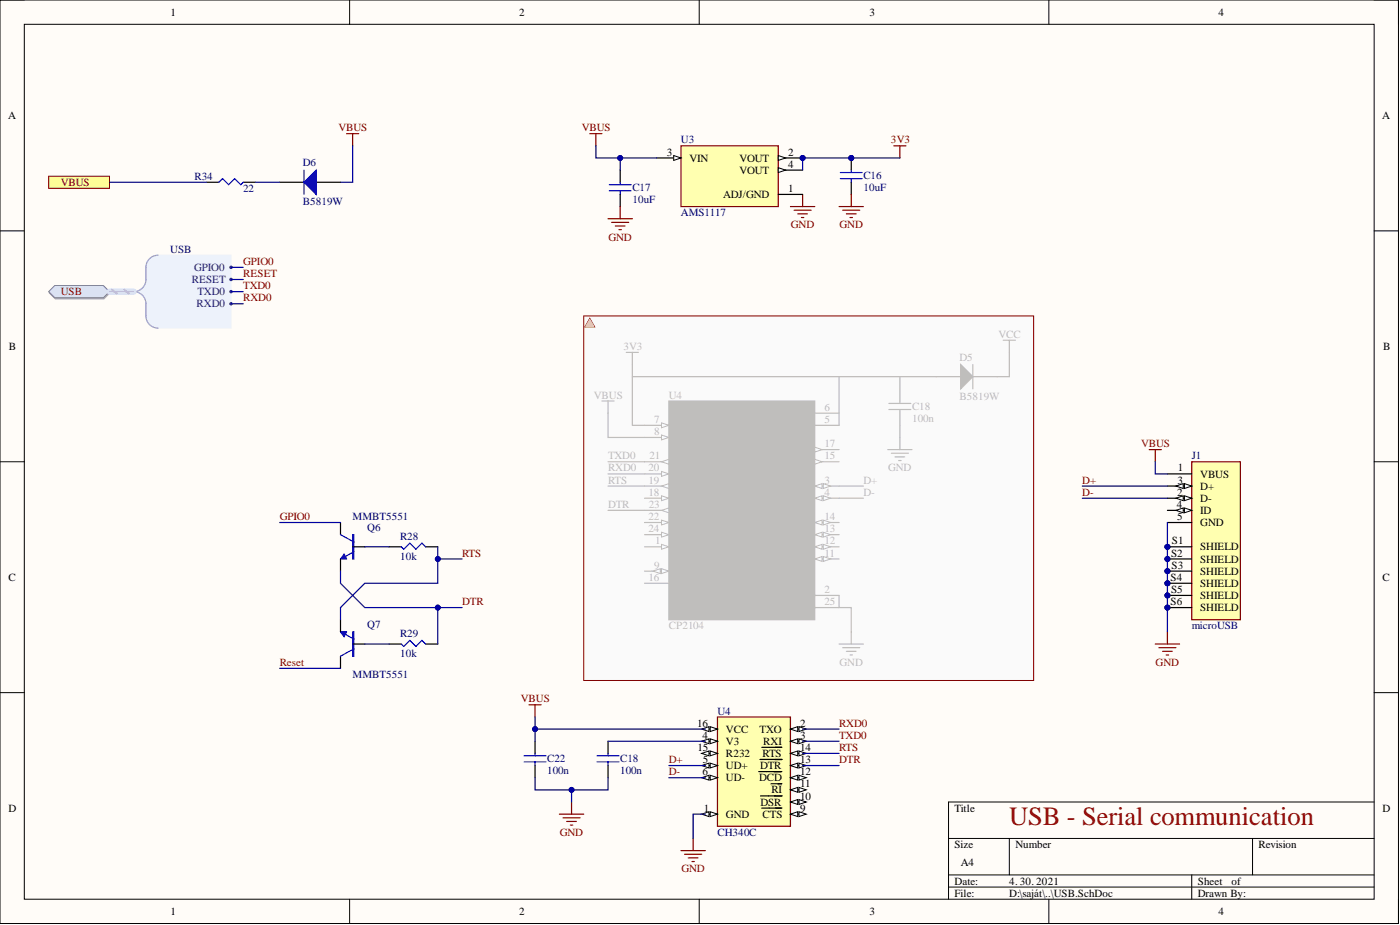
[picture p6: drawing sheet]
<svg xmlns="http://www.w3.org/2000/svg" width="292mm" height="193mm" viewBox="0 0 292 193" stroke-linecap="round" stroke-linejoin="round" font-family="sans-serif">
<defs><g id="words">
<text font-size="5.5" fill="#980000" x="210.6" y="172.2">USB - Serial communication</text>
<g font-size="2.3">
<text x="35.6" y="3.3">1</text>
<text x="108.3" y="3.3">2</text>
<text x="181.4" y="3.3">3</text>
<text x="254.2" y="3.3">4</text>
<text x="1.7" y="24.8">A</text>
<text x="288.4" y="24.8">A</text>
<text x="139.1" y="32.4">3</text>
<text x="143.9" y="33.7">VIN</text>
<text x="154.3" y="33.7">VOUT</text>
<text x="164.4" y="32.4">2</text>
<text x="164.4" y="35">4</text>
<text x="150.9" y="41.3">ADJ/GND</text>
<text x="154.3" y="36.3">VOUT</text>
<text x="164.4" y="40.1">1</text>
<text x="1.9" y="73">B</text>
<text x="288.6" y="73">B</text>
<text x="245.7" y="100.9">3</text>
<text x="245.8" y="98.4">1</text>
<text x="250.4" y="99.6">VBUS</text>
<text x="245.5" y="106">4</text>
<text x="245.6" y="103.4">2</text>
<text x="250.4" y="104.7">D-</text>
<text x="250.4" y="102.2">D+</text>
<text x="250.4" y="107.2">ID</text>
<text x="244.5" y="113.6">S1</text>
<text x="245.6" y="108.5">5</text>
<text x="250.4" y="109.8">GND</text>
<text x="244.3" y="116.1">S2</text>
<text x="244.4" y="118.6">S3</text>
<text x="250.4" y="114.8">SHIELD</text>
<text x="250.4" y="117.4">SHIELD</text>
<text x="250.4" y="119.9">SHIELD</text>
<text x="1.8" y="121.2">C</text>
<text x="244.3" y="121.2">S4</text>
<text x="244.3" y="123.7">S5</text>
<text x="250.4" y="122.4">SHIELD</text>
<text x="250.4" y="125">SHIELD</text>
<text x="288.5" y="121.2">C</text>
<text x="244.3" y="126.2">S6</text>
<text x="250.4" y="127.5">SHIELD</text>
<text x="145.5" y="151.6">16</text>
<text x="146.6" y="154.1">4</text>
<text x="151.5" y="152.9">VCC</text>
<text x="151.5" y="155.4">V3</text>
<text x="158.5" y="152.9">TXO</text>
<text x="159.3" y="155.4">RXI</text>
<text x="166.9" y="151.6">2</text>
<text x="166.9" y="154.1">3</text>
<text x="145.6" y="156.7">15</text>
<text x="146.6" y="161.7">6</text>
<text x="146.7" y="159.2">5</text>
<text x="151.5" y="157.9">R232</text>
<text x="151.5" y="160.5">UD+</text>
<text x="158.6" y="160.5">DTR</text>
<text x="159.1" y="157.9">RTS</text>
<text x="166.9" y="156.7">14</text>
<text x="166.9" y="159.2">13</text>
<text x="166.9" y="161.7">12</text>
<text x="151.5" y="163">UD-</text>
<text x="158.4" y="163">DCD</text>
<text x="160.9" y="165.5">RI</text>
<text x="166.9" y="164.3">11</text>
<text x="166.9" y="166.8">10</text>
<text x="1.8" y="169.3">D</text>
<text x="146.8" y="169.3">1</text>
<text x="151.5" y="170.6">GND</text>
<text x="158.7" y="168.1">DSR</text>
<text x="159.1" y="170.6">CTS</text>
<text x="166.9" y="169.3">9</text>
<text x="199.2" y="169.3">Title</text>
<text x="288.5" y="169.3">D</text>
<text x="199.2" y="176.9">Size</text>
<text x="211.9" y="176.9">Number</text>
<text x="262.6" y="176.9">Revision</text>
<text x="199.2" y="184.5">Date:</text>
<text x="200.4" y="180.7">A4</text>
<text x="210.6" y="184.5">4. 30. 2021</text>
<text x="249.9" y="184.5">Sheet</text>
<text x="256.9" y="184.5">of</text>
<text x="35.6" y="190.9">1</text>
<text x="108.3" y="190.9">2</text>
<text x="181.4" y="190.9">3</text>
<text x="199.2" y="187.1">File:</text>
<text x="210.6" y="187.1">D:\saját\..\USB.SchDoc</text>
<text x="249.9" y="187.1">Drawn By:</text>
<text x="254.2" y="190.9">4</text>
</g>
<g font-size="2.3" fill="#800000">
<text x="70.6" y="27.4">VBUS</text>
<text x="121.4" y="27.4">VBUS</text>
<text x="185.9" y="29.9">3V3</text>
<text x="12.7" y="38.8">VBUS</text>
<text x="165" y="47.7">GND</text>
<text x="175.2" y="47.7">GND</text>
<text x="126.9" y="50.2">GND</text>
<text x="50.7" y="55.3">GPIO0</text>
<text x="50.7" y="57.8">RESET</text>
<text x="12.7" y="61.6">USB</text>
<text x="50.7" y="60.3">TXD0</text>
<text x="50.7" y="62.9">RXD0</text>
<text x="238.1" y="93.3">VBUS</text>
<text x="225.8" y="100.9">D+</text>
<text x="225.8" y="103.4">D-</text>
<text x="58.4" y="108.5">GPIO0</text>
<text x="96.4" y="116.1">RTS</text>
<text x="96.4" y="126.2">DTR</text>
<text x="58.4" y="138.9">Reset</text>
<text x="241.1" y="138.9">GND</text>
<text x="108.7" y="146.5">VBUS</text>
<text x="175.1" y="151.6">RXD0</text>
<text x="175.1" y="154.1">TXD0</text>
<text x="139.5" y="159.2">D+</text>
<text x="139.5" y="161.7">D-</text>
<text x="175.1" y="156.7">RTS</text>
<text x="175.1" y="159.2">DTR</text>
<text x="116.8" y="174.4">GND</text>
<text x="142.2" y="182">GND</text>
</g>
<g font-size="2.3" fill="#000080">
<text x="142.1" y="29.9">U3</text>
<text x="63.2" y="34.7">D6</text>
<text x="40.6" y="37.5">R34</text>
<text x="50.7" y="40.1">22</text>
<text x="131.9" y="39.8">C17</text>
<text x="180.1" y="37.3">C16</text>
<text x="180.1" y="39.8">10uF</text>
<text x="63.2" y="42.8">B5819W</text>
<text x="131.9" y="42.3">10uF</text>
<text x="142.1" y="45.1">AMS1117</text>
<text x="35.5" y="52.7">USB</text>
<text x="248.6" y="95.8">J1</text>
<text x="73.6" y="108.5">MMBT5551</text>
<text x="76.6" y="110.8">Q6</text>
<text x="83.5" y="112.6">R28</text>
<text x="83.5" y="116.9">10k</text>
<text x="76.6" y="131.1">Q7</text>
<text x="248.6" y="131.3">microUSB</text>
<text x="83.5" y="132.8">R29</text>
<text x="83.5" y="137.1">10k</text>
<text x="73.6" y="141.5">MMBT5551</text>
<text x="149.7" y="149.1">U4</text>
<text x="114.2" y="158.9">C22</text>
<text x="114.2" y="161.5">100n</text>
<text x="129.4" y="158.9">C18</text>
<text x="129.4" y="161.5">100n</text>
<text x="149.7" y="174.4">CH340C</text>
</g>
<g font-size="2.3" fill="#003a70">
<text x="40" y="59.1">RESET</text>
<text x="40.5" y="56.5">GPIO0</text>
<text x="41" y="64.1">RXD0</text>
<text x="41.2" y="61.6">TXD0</text>
</g>
<g font-size="2.3" fill="#bfbebc">
<text x="208.3" y="70.5">VCC</text>
<text x="130.1" y="73">3V3</text>
<text x="200.2" y="75.3">D5</text>
<text x="123.9" y="83.1">VBUS</text>
<text x="139.5" y="83.1">U4</text>
<text x="200.2" y="83.4">B5819W</text>
<text x="136.5" y="88.2">7</text>
<text x="172" y="85.7">6</text>
<text x="172" y="88.2">5</text>
<text x="190.3" y="85.4">C18</text>
<text x="190.3" y="88">100n</text>
<text x="126.9" y="95.8">TXD0</text>
<text x="135.5" y="95.8">21</text>
<text x="136.5" y="90.8">8</text>
<text x="172" y="93.3">17</text>
<text x="172" y="95.8">15</text>
<text x="126.9" y="98.4">RXD0</text>
<text x="126.9" y="100.9">RTS</text>
<text x="135.3" y="98.4">20</text>
<text x="135.3" y="100.9">19</text>
<text x="172" y="100.9">3</text>
<text x="180.1" y="100.9">D+</text>
<text x="185.3" y="98.4">GND</text>
<text x="126.9" y="106">DTR</text>
<text x="135.3" y="103.4">18</text>
<text x="135.4" y="106">23</text>
<text x="172" y="103.4">4</text>
<text x="180.1" y="103.4">D-</text>
<text x="135.3" y="108.5">22</text>
<text x="135.3" y="111">24</text>
<text x="136.7" y="113.6">1</text>
<text x="172" y="108.5">14</text>
<text x="172" y="111">13</text>
<text x="172" y="113.6">12</text>
<text x="136.5" y="118.6">9</text>
<text x="172" y="116.1">11</text>
<text x="135.3" y="121.2">16</text>
<text x="172" y="123.7">2</text>
<text x="139.5" y="131.3">CP2104</text>
<text x="172" y="126.2">25</text>
<text x="175.2" y="138.9">GND</text>
</g>
</g></defs>
<path d="M0 0h291.8v192.7h-291.8z" fill-rule="evenodd" fill="#fffcf8"/>
<path d="M0 0h291.8v192.7h-291.8z" fill="none" stroke="#000" stroke-width=".21"/>
<path d="M5.1 5.1h281.6v182.5h-281.6z" fill-rule="evenodd" fill="#fffcf8"/>
<g fill="none" stroke="#000" stroke-width=".21">
<path d="M0 0h5.1M5.1 5.1h281.6v182.5h-281.6zM72.9 0v5.1M145.9 0v5.1M218.8 0v5.1M286.7 0h5.1v5.1M0 48.2h5.1M286.7 48.2h5.1M0 96.3h5.1M286.7 96.3h5.1M0 144.5h5.1M286.7 144.5h5.1"/>
<path d="M197.9 174.9h88.8M210.6 174.9v7.6M261.3 174.9v7.6M286.7 167.3h-88.8v20.3M72.9 187.6v5.1M145.9 187.6v5.1M197.9 182.5h88.8M197.9 185.1h88.8M218.8 187.6v5.1M248.6 182.5v5.1M291.8 187.6v5.1"/>
</g>
<path d="M121.8 65.9h93.9v76.1h-93.9z" fill-rule="evenodd" fill="#fafafa"/>
<path d="M185.2 93.8h5.1M185.5 85.4h4.5M185.5 84.2h4.5M186 94.6h3.5M186.7 95.3h2.1M187.5 96.1h.5M187.8 81.1v3.1M187.8 85.4v3.3M187.8 91.3v2.5" fill="none" stroke="#bfbebc" stroke-width=".25"/>
<path d="M129.4 35.5v2.5M129.4 40.6v2.5M71 109v2.5M71 116.6v2.5M73.6 114.1h2.5M81.2 114.1h2.5M88.8 114.1h2.5M71 129.3v2.5M71 136.9v2.5M73.6 134.4h2.5M81.2 134.4h2.5M88.8 134.4h2.5" fill="none" stroke="#000" stroke-width=".25"/>
<g fill="none" stroke="#00f" stroke-width=".25">
<path d="M127.1 39.8h4.6M127.1 38.5h4.6M129.4 38v.5M129.4 39.8v.8M71 111.5l2.8 1.6M71.8 115.6l.5 1h-1.3zM71.8 116.1l-.1 .3h.4l-.3-.5-.5 .6h.8M73.6 111.5h.2v5.1h-.2zM73.7 111.5v5.1M73.8 115.1l-1.7 1M83.7 114.1l.5 .5 1.3-1.3 1.3 1.3 1.2-1.3 .8 .8M71 131.8h1.3l-.5 1z"/>
<path d="M72.1 131.9h-.8l.5 .7 .3-.5h-.4l.1 .2M72.1 132.3l1.7 1M73.6 131.8h.2v5.1h-.2zM73.7 131.8v5.1M73.8 135.4l-2.8 1.5M83.7 134.4l.5 .5 1.3-1.3 1.3 1.3 1.2-1.3 .8 .8"/>
</g>
<circle cx="177.6" cy="33" r=".51" fill="#000080"/>
<circle cx="177.6" cy="33" r=".51" fill="none" stroke="#000080" stroke-width=".21"/>
<path d="M175.3 37.3h4.6M175.3 36h4.6M177.6 35.5v.5M177.6 37.3v.7" fill="none" stroke="#00f" stroke-width=".25"/>
<path d="M177.6 33v2.5" fill="none" stroke="#000" stroke-width=".25"/>
<circle cx="177.6" cy="33" r=".51" fill="#000080"/>
<circle cx="177.6" cy="33" r=".51" fill="none" stroke="#000080" stroke-width=".21"/>
<path d="M177.6 38v2.6" fill="none" stroke="#000" stroke-width=".25"/>
<g fill="none" stroke="#800000" stroke-width=".25">
<path d="M123.1 27.9h2.5M124.3 27.9v2.5M186.5 30.4h2.5M187.8 30.4v2.6M126.9 45.6h5M127.6 46.4h3.6M128.4 47.2h2M129.1 47.9h.6M129.4 43.1v2.5M164.9 43.1h5.1M165.7 43.9h3.5M166.4 44.6h2.1"/>
<path d="M167.2 45.4h.5M167.5 40.6v2.5M175.1 43.1h5M175.8 43.9h3.6M176.6 44.6h2M177.4 45.4h.5M177.6 40.6v2.5"/>
</g>
<path d="M125.6 83.7h2.5M126.9 83.7v2.5" fill="none" stroke="#bfbebc" stroke-width=".25"/>
<path d="M30.8 54.5l.9-.9 1.3-.4h15.2v15.2h-15.2l-1.3-.3-.9-.9-.4-1.3v-3.2l-.6-1-1.3-.9 1.3-.8 .6-1.1v-3.1z" fill-rule="evenodd" fill="#edf2fb"/>
<path d="M30.8 54.5l.9-.9 1.3-.4h15.2v15.2h-15.2l-1.3-.3-.9-.9-.4-1.3v-3.2l-.6-1-1.3-.9 1.3-.8 .6-1.1v-3.1z" fill="none" stroke="#edf2fb" stroke-width=".21"/>
<path d="M33 53.2a2.54 2.54 0 0 0-2.6 2.6v2.5a2.53 2.53 0 0 1-2.5 2.5 2.53 2.53 0 0 1 2.5 2.6v2.5a2.53 2.53 0 0 0 2.6 2.5" fill="none" stroke="#8f9ec9" stroke-width=".25"/>
<circle cx="48.2" cy="55.8" r=".25" fill="#003a70"/>
<circle cx="48.2" cy="55.8" r=".25" fill="none" stroke="#003a70" stroke-width=".21"/>
<circle cx="48.2" cy="58.3" r=".25" fill="#003a70"/>
<circle cx="48.2" cy="58.3" r=".25" fill="none" stroke="#003a70" stroke-width=".21"/>
<circle cx="48.2" cy="60.8" r=".25" fill="#003a70"/>
<circle cx="48.2" cy="60.8" r=".25" fill="none" stroke="#003a70" stroke-width=".21"/>
<circle cx="48.2" cy="63.4" r=".25" fill="#003a70"/>
<circle cx="48.2" cy="63.4" r=".25" fill="none" stroke="#003a70" stroke-width=".21"/>
<path d="M10.3 61.1l1.2-1.3h10.2l1.3 1.3-1.3 1.3h-10.2z" fill-rule="evenodd" fill="#bac0ca"/>
<path d="M10.3 61.1l1.2-1.3h10.2l1.3 1.3-1.3 1.3h-10.2z" fill="none" stroke="#a6acb6" stroke-width=".21"/>
<path d="M10.1 60.8l1.3-1.2h10.2l1.2 1.2-1.2 1.3h-10.2z" fill-rule="evenodd" fill="#d5e4ff"/>
<path d="M10.1 60.8l1.3-1.2h10.2l1.2 1.2-1.2 1.3h-10.2z" fill="none" stroke="#71809b" stroke-width=".21"/>
<path d="M175.1 134.4h5M175.8 135.1h3.6M176.6 135.9h2M177.4 136.6h.5M177.6 131.8v2.6" fill="none" stroke="#bfbebc" stroke-width=".25"/>
<circle cx="243.6" cy="114.1" r=".51" fill="#000080"/>
<circle cx="243.6" cy="114.1" r=".51" fill="none" stroke="#000080" stroke-width=".21"/>
<circle cx="243.6" cy="116.6" r=".51" fill="#000080"/>
<circle cx="243.6" cy="116.6" r=".51" fill="none" stroke="#000080" stroke-width=".21"/>
<circle cx="243.6" cy="119.1" r=".51" fill="#000080"/>
<circle cx="243.6" cy="119.1" r=".51" fill="none" stroke="#000080" stroke-width=".21"/>
<circle cx="243.6" cy="121.7" r=".51" fill="#000080"/>
<circle cx="243.6" cy="121.7" r=".51" fill="none" stroke="#000080" stroke-width=".21"/>
<circle cx="243.6" cy="124.2" r=".51" fill="#000080"/>
<circle cx="243.6" cy="124.2" r=".51" fill="none" stroke="#000080" stroke-width=".21"/>
<circle cx="243.6" cy="126.8" r=".51" fill="#000080"/>
<circle cx="243.6" cy="126.8" r=".51" fill="none" stroke="#000080" stroke-width=".21"/>
<path d="M248.6 96.3h10.2v33h-10.2z" fill-rule="evenodd" fill="#ffffb0"/>
<path d="M248.6 96.3h10.2v33h-10.2z" fill="none" stroke="#800000" stroke-width=".25"/>
<path d="M243.6 98.9h5M243.6 103.9h5" fill="none" stroke="#000" stroke-width=".25"/>
<path d="M247.1 103.4l1.5 .5-1.5 .5z" fill="#f8fcff"/>
<path d="M247.1 103.4l1.5 .5-1.5 .5z" fill="none" stroke="#000" stroke-width=".21"/>
<path d="M245.3 103.9l1.6-.5v1z" fill="#f8fcff"/>
<path d="M245.3 103.9l1.6-.5v1z" fill="none" stroke="#000" stroke-width=".21"/>
<path d="M243.6 101.4h5" fill="none" stroke="#000" stroke-width=".25"/>
<path d="M247.1 100.9l1.5 .5-1.5 .5z" fill="#f8fcff"/>
<path d="M247.1 100.9l1.5 .5-1.5 .5z" fill="none" stroke="#000" stroke-width=".21"/>
<path d="M245.3 101.4l1.6-.5v1z" fill="#f8fcff"/>
<path d="M245.3 101.4l1.6-.5v1z" fill="none" stroke="#000" stroke-width=".21"/>
<path d="M243.6 106.5h5" fill="none" stroke="#000" stroke-width=".25"/>
<path d="M247.1 106l1.5 .5-1.5 .5z" fill="#f8fcff"/>
<path d="M247.1 106l1.5 .5-1.5 .5z" fill="none" stroke="#000" stroke-width=".21"/>
<path d="M245.3 106.5l1.6-.5v1z" fill="#f8fcff"/>
<path d="M245.3 106.5l1.6-.5v1z" fill="none" stroke="#000" stroke-width=".21"/>
<path d="M243.6 109h5M243.6 114.1h5" fill="none" stroke="#000" stroke-width=".25"/>
<circle cx="243.6" cy="114.1" r=".51" fill="#000080"/>
<circle cx="243.6" cy="114.1" r=".51" fill="none" stroke="#000080" stroke-width=".21"/>
<path d="M243.6 116.6h5" fill="none" stroke="#000" stroke-width=".25"/>
<circle cx="243.6" cy="116.6" r=".51" fill="#000080"/>
<circle cx="243.6" cy="116.6" r=".51" fill="none" stroke="#000080" stroke-width=".21"/>
<path d="M243.6 119.1h5" fill="none" stroke="#000" stroke-width=".25"/>
<circle cx="243.6" cy="119.1" r=".51" fill="#000080"/>
<circle cx="243.6" cy="119.1" r=".51" fill="none" stroke="#000080" stroke-width=".21"/>
<path d="M243.6 121.7h5" fill="none" stroke="#000" stroke-width=".25"/>
<circle cx="243.6" cy="121.7" r=".51" fill="#000080"/>
<circle cx="243.6" cy="121.7" r=".51" fill="none" stroke="#000080" stroke-width=".21"/>
<path d="M243.6 124.2h5" fill="none" stroke="#000" stroke-width=".25"/>
<circle cx="243.6" cy="124.2" r=".51" fill="#000080"/>
<circle cx="243.6" cy="124.2" r=".51" fill="none" stroke="#000080" stroke-width=".21"/>
<path d="M243.6 126.8h5" fill="none" stroke="#000" stroke-width=".25"/>
<circle cx="243.6" cy="126.8" r=".51" fill="#000080"/>
<circle cx="243.6" cy="126.8" r=".51" fill="none" stroke="#000080" stroke-width=".21"/>
<path d="M239.8 93.8h2.5M241 93.8v2.5M241 134.4h5.1M241.8 135.1h3.5M242.6 135.9h2M243.3 136.6h.5M243.6 131.8v2.6" fill="none" stroke="#800000" stroke-width=".25"/>
<path d="M195.4 78.6h5M203 78.6h5.1M209.3 71h2.6M210.6 71v2.5" fill="none" stroke="#bfbebc" stroke-width=".25"/>
<path d="M200.4 76.1l2.6 2.5-2.6 2.5z" fill="#bfbebc"/>
<path d="M130.7 73.5h2.5M131.9 73.5v2.6M200.4 76.1l2.6 2.5-2.6 2.5zM203 76.1v5" fill="none" stroke="#bfbebc" stroke-width=".25"/>
<path d="M139.5 83.7h30.5v45.6h-30.5z" fill-rule="evenodd" fill="#bfbebc"/>
<path d="M134.5 88.7h5M139.5 83.7h30.5v45.6h-30.5z" fill="none" stroke="#bfbebc" stroke-width=".25"/>
<path d="M138 88.2l1.5 .5-1.5 .5z" fill="#f8fcff"/>
<path d="M138 88.2l1.5 .5-1.5 .5z" fill="none" stroke="#bfbebc" stroke-width=".21"/>
<path d="M134.5 91.3h5" fill="none" stroke="#bfbebc" stroke-width=".25"/>
<path d="M138 90.8l1.5 .5-1.5 .5z" fill="#f8fcff"/>
<path d="M138 90.8l1.5 .5-1.5 .5z" fill="none" stroke="#bfbebc" stroke-width=".21"/>
<path d="M134.5 96.3h5" fill="none" stroke="#bfbebc" stroke-width=".25"/>
<path d="M138 96.3l1.5-.5v1z" fill="#f8fcff"/>
<path d="M138 96.3l1.5-.5v1z" fill="none" stroke="#bfbebc" stroke-width=".21"/>
<path d="M134.5 98.9h5" fill="none" stroke="#bfbebc" stroke-width=".25"/>
<path d="M138 98.4l1.5 .5-1.5 .5z" fill="#f8fcff"/>
<path d="M138 98.4l1.5 .5-1.5 .5z" fill="none" stroke="#bfbebc" stroke-width=".21"/>
<path d="M134.5 101.4h5" fill="none" stroke="#bfbebc" stroke-width=".25"/>
<path d="M138 101.4l1.5-.5v1z" fill="#f8fcff"/>
<path d="M138 101.4l1.5-.5v1z" fill="none" stroke="#bfbebc" stroke-width=".21"/>
<path d="M134.5 103.9h5M141.3 100.1h4.2" fill="none" stroke="#bfbebc" stroke-width=".25"/>
<path d="M138 103.4l1.5 .5-1.5 .5z" fill="#f8fcff"/>
<path d="M138 103.4l1.5 .5-1.5 .5z" fill="none" stroke="#bfbebc" stroke-width=".21"/>
<path d="M134.5 106.5h5M141.3 102.7h4.2" fill="none" stroke="#bfbebc" stroke-width=".25"/>
<path d="M138 106.5l1.5-.5v1z" fill="#f8fcff"/>
<path d="M138 106.5l1.5-.5v1z" fill="none" stroke="#bfbebc" stroke-width=".21"/>
<path d="M134.5 109h5M141.3 105.2h4.6" fill="none" stroke="#bfbebc" stroke-width=".25"/>
<path d="M138 108.5l1.5 .5-1.5 .5z" fill="#f8fcff"/>
<path d="M138 108.5l1.5 .5-1.5 .5z" fill="none" stroke="#bfbebc" stroke-width=".21"/>
<path d="M134.5 111.5h5M141.3 107.7h4.5" fill="none" stroke="#bfbebc" stroke-width=".25"/>
<path d="M138 111l1.5 .5-1.5 .5z" fill="#f8fcff"/>
<path d="M138 111l1.5 .5-1.5 .5z" fill="none" stroke="#bfbebc" stroke-width=".21"/>
<path d="M134.5 114.1h5M141.3 110.3h4.9" fill="none" stroke="#bfbebc" stroke-width=".25"/>
<path d="M138 113.6l1.5 .5-1.5 .5z" fill="#f8fcff"/>
<path d="M138 113.6l1.5 .5-1.5 .5z" fill="none" stroke="#bfbebc" stroke-width=".21"/>
<path d="M134.5 119.1h5M141.3 112.8h2.3" fill="none" stroke="#bfbebc" stroke-width=".25"/>
<path d="M138 118.6l1.5 .5-1.5 .6z" fill="#f8fcff"/>
<path d="M138 118.6l1.5 .5-1.5 .6z" fill="none" stroke="#bfbebc" stroke-width=".21"/>
<path d="M136.2 119.1l1.6-.5v1.1z" fill="#f8fcff"/>
<path d="M136.2 119.1l1.6-.5v1.1z" fill="none" stroke="#bfbebc" stroke-width=".21"/>
<path d="M170 86.2h5.1M170 88.7h5.1M170 93.8h5.1M141.3 117.9h5M134.5 121.7h5" fill="none" stroke="#bfbebc" stroke-width=".25"/>
<path d="M170 93.3l1.5 .5-1.5 .5z" fill="#f8fcff"/>
<path d="M170 93.3l1.5 .5-1.5 .5z" fill="none" stroke="#bfbebc" stroke-width=".21"/>
<path d="M170 96.3h5.1" fill="none" stroke="#bfbebc" stroke-width=".25"/>
<path d="M170 95.8l1.5 .5-1.5 .5z" fill="#f8fcff"/>
<path d="M170 95.8l1.5 .5-1.5 .5z" fill="none" stroke="#bfbebc" stroke-width=".21"/>
<path d="M157.3 95.1h10.9M170 101.4h5.1" fill="none" stroke="#bfbebc" stroke-width=".25"/>
<path d="M170 101.4l1.5-.5v1z" fill="#f8fcff"/>
<path d="M170 101.4l1.5-.5v1z" fill="none" stroke="#bfbebc" stroke-width=".21"/>
<path d="M171.8 100.9l1.5 .5-1.5 .5z" fill="#f8fcff"/>
<path d="M171.8 100.9l1.5 .5-1.5 .5z" fill="none" stroke="#bfbebc" stroke-width=".21"/>
<path d="M170 103.9h5.1" fill="none" stroke="#bfbebc" stroke-width=".25"/>
<path d="M170 103.9l1.5-.5v1z" fill="#f8fcff"/>
<path d="M170 103.9l1.5-.5v1z" fill="none" stroke="#bfbebc" stroke-width=".21"/>
<path d="M171.8 103.4l1.5 .5-1.5 .5z" fill="#f8fcff"/>
<path d="M171.8 103.4l1.5 .5-1.5 .5z" fill="none" stroke="#bfbebc" stroke-width=".21"/>
<path d="M170 109h5.1" fill="none" stroke="#bfbebc" stroke-width=".25"/>
<path d="M170 109l1.5-.5v1z" fill="#f8fcff"/>
<path d="M170 109l1.5-.5v1z" fill="none" stroke="#bfbebc" stroke-width=".21"/>
<path d="M171.8 108.5l1.5 .5-1.5 .5z" fill="#f8fcff"/>
<path d="M171.8 108.5l1.5 .5-1.5 .5z" fill="none" stroke="#bfbebc" stroke-width=".21"/>
<path d="M170 111.5h5.1" fill="none" stroke="#bfbebc" stroke-width=".25"/>
<path d="M170 111.5l1.5-.5v1z" fill="#f8fcff"/>
<path d="M170 111.5l1.5-.5v1z" fill="none" stroke="#bfbebc" stroke-width=".21"/>
<path d="M171.8 111l1.5 .5-1.5 .5z" fill="#f8fcff"/>
<path d="M171.8 111l1.5 .5-1.5 .5z" fill="none" stroke="#bfbebc" stroke-width=".21"/>
<path d="M170 114.1h5.1" fill="none" stroke="#bfbebc" stroke-width=".25"/>
<path d="M170 114.1l1.5-.5v1z" fill="#f8fcff"/>
<path d="M170 114.1l1.5-.5v1z" fill="none" stroke="#bfbebc" stroke-width=".21"/>
<path d="M171.8 113.6l1.5 .5-1.5 .5z" fill="#f8fcff"/>
<path d="M171.8 113.6l1.5 .5-1.5 .5z" fill="none" stroke="#bfbebc" stroke-width=".21"/>
<path d="M170 116.6h5.1" fill="none" stroke="#bfbebc" stroke-width=".25"/>
<path d="M170 116.6l1.5-.5v1z" fill="#f8fcff"/>
<path d="M170 116.6l1.5-.5v1z" fill="none" stroke="#bfbebc" stroke-width=".21"/>
<path d="M171.8 116.1l1.5 .5-1.5 .5z" fill="#f8fcff"/>
<path d="M171.8 116.1l1.5 .5-1.5 .5z" fill="none" stroke="#bfbebc" stroke-width=".21"/>
<path d="M170 124.2h5.1M170 126.8h5.1" fill="none" stroke="#bfbebc" stroke-width=".25"/>
<circle cx="167.5" cy="33" r=".51" fill="#000080"/>
<circle cx="167.5" cy="33" r=".51" fill="none" stroke="#000080" stroke-width=".21"/>
<path d="M142.1 30.4h20.3v12.7h-20.3z" fill-rule="evenodd" fill="#ffffb0"/>
<path d="M142.1 30.4h20.3v12.7h-20.3z" fill="none" stroke="#800000" stroke-width=".25"/>
<path d="M137 33h5.1" fill="none" stroke="#000" stroke-width=".25"/>
<path d="M140.6 32.4l1.5 .6-1.5 .5z" fill="#f8fcff"/>
<path d="M140.6 32.4l1.5 .6-1.5 .5z" fill="none" stroke="#000" stroke-width=".21"/>
<path d="M162.4 33h5.1" fill="none" stroke="#000" stroke-width=".25"/>
<path d="M162.4 32.4l1.5 .6-1.5 .5z" fill="#f8fcff"/>
<path d="M162.4 32.4l1.5 .6-1.5 .5z" fill="none" stroke="#000" stroke-width=".21"/>
<circle cx="167.5" cy="33" r=".51" fill="#000080"/>
<circle cx="167.5" cy="33" r=".51" fill="none" stroke="#000080" stroke-width=".21"/>
<path d="M162.4 35.5h5.1" fill="none" stroke="#000" stroke-width=".25"/>
<path d="M162.4 35l1.5 .5-1.5 .5z" fill="#f8fcff"/>
<path d="M162.4 35l1.5 .5-1.5 .5z" fill="none" stroke="#000" stroke-width=".21"/>
<path d="M162.4 40.6h5.1" fill="none" stroke="#000" stroke-width=".25"/>
<path d="M10.1 36.8h12.7v2.5h-12.7z" fill-rule="evenodd" fill="#ffff80"/>
<path d="M10.1 36.8h12.7v2.5h-12.7z" fill="none" stroke="#800000" stroke-width=".21"/>
<path d="M58.4 38h5M66 38h5" fill="none" stroke="#000" stroke-width=".25"/>
<path d="M63.4 38l2.6-2.5v5.1z" fill="#00f"/>
<path d="M45.7 38l.7-.7 1.3 1.2 1.3-1.2 1.2 1.2 .5-.5M63.4 38l2.6-2.5v5.1zM63.4 35.5v5.1" fill="none" stroke="#00f" stroke-width=".25"/>
<path d="M72.3 27.9h2.5M73.6 27.9v2.5" fill="none" stroke="#800000" stroke-width=".25"/>
<path d="M43.1 38h2.6M50.7 38h2.6" fill="none" stroke="#000" stroke-width=".25"/>
<path d="M149.7 149.6h15.2v22.8h-15.2z" fill-rule="evenodd" fill="#ffffb0"/>
<path d="M149.7 149.6h15.2v22.8h-15.2z" fill="none" stroke="#800000" stroke-width=".25"/>
<path d="M147.2 152.1h2.5" fill="none" stroke="#000" stroke-width=".25"/>
<path d="M148.2 151.6l1.5 .5-1.5 .5z" fill="#f8fcff"/>
<path d="M148.2 151.6l1.5 .5-1.5 .5z" fill="none" stroke="#000" stroke-width=".21"/>
<path d="M146.4 152.1l1.5-.5v1z" fill="#f8fcff"/>
<path d="M146.4 152.1l1.5-.5v1z" fill="none" stroke="#000" stroke-width=".21"/>
<path d="M147.2 154.6h2.5" fill="none" stroke="#000" stroke-width=".25"/>
<path d="M148.2 154.1l1.5 .5-1.5 .5z" fill="#f8fcff"/>
<path d="M148.2 154.1l1.5 .5-1.5 .5z" fill="none" stroke="#000" stroke-width=".21"/>
<path d="M146.4 154.6l1.5-.5v1z" fill="#f8fcff"/>
<path d="M146.4 154.6l1.5-.5v1z" fill="none" stroke="#000" stroke-width=".21"/>
<path d="M147.2 157.2h2.5" fill="none" stroke="#000" stroke-width=".25"/>
<path d="M148.2 156.7l1.5 .5-1.5 .5z" fill="#f8fcff"/>
<path d="M148.2 156.7l1.5 .5-1.5 .5z" fill="none" stroke="#000" stroke-width=".21"/>
<path d="M146.4 157.2l1.5-.5v1z" fill="#f8fcff"/>
<path d="M146.4 157.2l1.5-.5v1z" fill="none" stroke="#000" stroke-width=".21"/>
<path d="M147.2 159.7h2.5" fill="none" stroke="#000" stroke-width=".25"/>
<path d="M148.2 159.2l1.5 .5-1.5 .5z" fill="#f8fcff"/>
<path d="M148.2 159.2l1.5 .5-1.5 .5z" fill="none" stroke="#000" stroke-width=".21"/>
<path d="M146.4 159.7l1.5-.5v1z" fill="#f8fcff"/>
<path d="M146.4 159.7l1.5-.5v1z" fill="none" stroke="#000" stroke-width=".21"/>
<path d="M147.2 162.2h2.5" fill="none" stroke="#000" stroke-width=".25"/>
<path d="M148.2 161.7l1.5 .5-1.5 .5z" fill="#f8fcff"/>
<path d="M148.2 161.7l1.5 .5-1.5 .5z" fill="none" stroke="#000" stroke-width=".21"/>
<path d="M146.4 162.2l1.5-.5v1z" fill="#f8fcff"/>
<path d="M146.4 162.2l1.5-.5v1z" fill="none" stroke="#000" stroke-width=".21"/>
<path d="M147.2 169.8h2.5" fill="none" stroke="#000" stroke-width=".25"/>
<path d="M148.2 169.3l1.5 .5-1.5 .6z" fill="#f8fcff"/>
<path d="M148.2 169.3l1.5 .5-1.5 .6z" fill="none" stroke="#000" stroke-width=".21"/>
<path d="M146.4 169.8l1.5-.5v1.1z" fill="#f8fcff"/>
<path d="M146.4 169.8l1.5-.5v1.1z" fill="none" stroke="#000" stroke-width=".21"/>
<path d="M164.9 152.1h2.6" fill="none" stroke="#000" stroke-width=".25"/>
<path d="M164.9 152.1l1.5-.5v1z" fill="#f8fcff"/>
<path d="M164.9 152.1l1.5-.5v1z" fill="none" stroke="#000" stroke-width=".21"/>
<path d="M166.7 151.6l1.5 .5-1.5 .5z" fill="#f8fcff"/>
<path d="M166.7 151.6l1.5 .5-1.5 .5z" fill="none" stroke="#000" stroke-width=".21"/>
<path d="M164.9 154.6h2.6" fill="none" stroke="#000" stroke-width=".25"/>
<path d="M164.9 154.6l1.5-.5v1z" fill="#f8fcff"/>
<path d="M164.9 154.6l1.5-.5v1z" fill="none" stroke="#000" stroke-width=".21"/>
<path d="M166.7 154.1l1.5 .5-1.5 .5z" fill="#f8fcff"/>
<path d="M166.7 154.1l1.5 .5-1.5 .5z" fill="none" stroke="#000" stroke-width=".21"/>
<path d="M164.9 157.2h2.6" fill="none" stroke="#000" stroke-width=".25"/>
<path d="M164.9 157.2l1.5-.5v1z" fill="#f8fcff"/>
<path d="M164.9 157.2l1.5-.5v1z" fill="none" stroke="#000" stroke-width=".21"/>
<path d="M166.7 156.7l1.5 .5-1.5 .5z" fill="#f8fcff"/>
<path d="M166.7 156.7l1.5 .5-1.5 .5z" fill="none" stroke="#000" stroke-width=".21"/>
<path d="M158.9 155.9h4.2M164.9 159.7h2.6" fill="none" stroke="#000" stroke-width=".25"/>
<path d="M164.9 159.7l1.5-.5v1z" fill="#f8fcff"/>
<path d="M164.9 159.7l1.5-.5v1z" fill="none" stroke="#000" stroke-width=".21"/>
<path d="M166.7 159.2l1.5 .5-1.5 .5z" fill="#f8fcff"/>
<path d="M166.7 159.2l1.5 .5-1.5 .5z" fill="none" stroke="#000" stroke-width=".21"/>
<path d="M158.6 158.4h4.6M164.9 162.2h2.6" fill="none" stroke="#000" stroke-width=".25"/>
<path d="M164.9 162.2l1.5-.5v1z" fill="#f8fcff"/>
<path d="M164.9 162.2l1.5-.5v1z" fill="none" stroke="#000" stroke-width=".21"/>
<path d="M166.7 161.7l1.5 .5-1.5 .5z" fill="#f8fcff"/>
<path d="M166.7 161.7l1.5 .5-1.5 .5z" fill="none" stroke="#000" stroke-width=".21"/>
<path d="M158.3 161h4.8M164.9 164.8h2.6" fill="none" stroke="#000" stroke-width=".25"/>
<path d="M164.9 164.8l1.5-.5v1z" fill="#f8fcff"/>
<path d="M164.9 164.8l1.5-.5v1z" fill="none" stroke="#000" stroke-width=".21"/>
<path d="M166.7 164.3l1.5 .5-1.5 .5z" fill="#f8fcff"/>
<path d="M166.7 164.3l1.5 .5-1.5 .5z" fill="none" stroke="#000" stroke-width=".21"/>
<path d="M160.9 163.5h2.2M164.9 167.3h2.6" fill="none" stroke="#000" stroke-width=".25"/>
<path d="M164.9 167.3l1.5-.5v1z" fill="#f8fcff"/>
<path d="M164.9 167.3l1.5-.5v1z" fill="none" stroke="#000" stroke-width=".21"/>
<path d="M166.7 166.8l1.5 .5-1.5 .5z" fill="#f8fcff"/>
<path d="M166.7 166.8l1.5 .5-1.5 .5z" fill="none" stroke="#000" stroke-width=".21"/>
<path d="M158.7 166h4.5M164.9 169.8h2.6" fill="none" stroke="#000" stroke-width=".25"/>
<path d="M164.9 169.8l1.5-.5v1.1z" fill="#f8fcff"/>
<path d="M164.9 169.8l1.5-.5v1.1z" fill="none" stroke="#000" stroke-width=".21"/>
<path d="M166.7 169.3l1.5 .5-1.5 .6z" fill="#f8fcff"/>
<path d="M166.7 169.3l1.5 .5-1.5 .6z" fill="none" stroke="#000" stroke-width=".21"/>
<path d="M111.6 154.6v2.6M111.6 159.7v2.5M126.9 154.6v2.6M126.9 159.7v2.5M158.9 168.6h4.2" fill="none" stroke="#000" stroke-width=".25"/>
<path d="M110.4 147h2.5M111.6 147v2.6M116.7 169.8h5.1M117.5 170.6h3.5M118.2 171.4h2.1M119 172.1h.5M119.2 167.3v2.5M142.1 177.5h5.1M142.8 178.2h3.6M143.6 179h2M144.4 179.7h.5M144.6 174.9v2.6" fill="none" stroke="#800000" stroke-width=".25"/>
<path d="M109.4 158.9h4.5M109.4 157.7h4.5M111.6 157.2v.5M111.6 158.9v.8M124.6 158.9h4.5M124.6 157.7h4.5M126.9 157.2v.5M126.9 158.9v.8" fill="none" stroke="#00f" stroke-width=".25"/>
<path d="M187.8 78.6v2.5" fill="none" stroke="#bfbebc" stroke-width=".25"/>
<path d="M22.8 60.8h5.1" fill="none" stroke="#cbdaff" stroke-width="1.3"/>
<path d="M23.3 60.4l1.1 .9M25.9 60.4l1 .9" fill="none" stroke="#adbce7" stroke-width=".38"/>
<path d="M22.8 60.8h5.1" fill="none" stroke="#adbce7" stroke-width=".25"/>
<path d="M22.8 38h20.3M53.3 38h5.1M48.2 58.3h2.5M48.2 55.8h2.5M48.2 63.4h2.5M48.2 60.8h2.5M58.4 109h12.6M71 119.1v2.6l5.1 5.1h15.2v7.6M58.4 139.4h12.6" fill="none" stroke="#000080" stroke-width=".25"/>
<circle cx="91.3" cy="126.8" r=".51" fill="#000080"/>
<circle cx="91.3" cy="126.8" r=".51" fill="none" stroke="#000080" stroke-width=".21"/>
<path d="M91.3 114.1v7.6h-15.2l-5.1 5.1v2.5" fill="none" stroke="#000080" stroke-width=".25"/>
<circle cx="91.3" cy="116.6" r=".51" fill="#000080"/>
<circle cx="91.3" cy="116.6" r=".51" fill="none" stroke="#000080" stroke-width=".21"/>
<path d="M73.6 30.4v7.6h-2.6M76.1 114.1h5.1M76.1 134.4h5.1M91.3 126.8h5.1" fill="none" stroke="#000080" stroke-width=".25"/>
<circle cx="91.3" cy="126.8" r=".51" fill="#000080"/>
<circle cx="91.3" cy="126.8" r=".51" fill="none" stroke="#000080" stroke-width=".21"/>
<path d="M91.3 116.6h5.1" fill="none" stroke="#000080" stroke-width=".25"/>
<circle cx="91.3" cy="116.6" r=".51" fill="#000080"/>
<circle cx="91.3" cy="116.6" r=".51" fill="none" stroke="#000080" stroke-width=".21"/>
<path d="M111.6 162.2v2.6h15.3v-2.6" fill="none" stroke="#000080" stroke-width=".25"/>
<circle cx="119.2" cy="164.8" r=".51" fill="#000080"/>
<circle cx="119.2" cy="164.8" r=".51" fill="none" stroke="#000080" stroke-width=".21"/>
<path d="M147.2 152.1h-35.6v2.5" fill="none" stroke="#000080" stroke-width=".25"/>
<circle cx="111.6" cy="152.1" r=".51" fill="#000080"/>
<circle cx="111.6" cy="152.1" r=".51" fill="none" stroke="#000080" stroke-width=".21"/>
<path d="M124.3 30.4v2.6h5.1" fill="none" stroke="#000080" stroke-width=".25"/>
<circle cx="129.4" cy="33" r=".51" fill="#000080"/>
<circle cx="129.4" cy="33" r=".51" fill="none" stroke="#000080" stroke-width=".21"/>
<path d="M137 33h-7.6v2.5M126.9 154.6h20.3" fill="none" stroke="#000080" stroke-width=".25"/>
<path d="M126.9 86.2v5.1h7.6M126.9 98.9h7.6M126.9 96.3h7.6M126.9 106.5h7.6M126.9 101.4h7.6" fill="none" stroke="#bfbebc" stroke-width=".25"/>
<circle cx="129.4" cy="33" r=".51" fill="#000080"/>
<circle cx="129.4" cy="33" r=".51" fill="none" stroke="#000080" stroke-width=".21"/>
<path d="M131.9 78.6v10.1h2.6M131.9 76.1v2.5h63.5" fill="none" stroke="#bfbebc" stroke-width=".25"/>
<path d="M187.8 33h-20.3v2.5M139.5 159.7h7.7M167.5 159.7h7.6M167.5 157.2h7.6M167.5 154.6h7.6M167.5 152.1h7.6M139.5 162.2h7.7M147.2 169.8h-2.6v5.1" fill="none" stroke="#000080" stroke-width=".25"/>
<circle cx="167.5" cy="33" r=".51" fill="#000080"/>
<circle cx="167.5" cy="33" r=".51" fill="none" stroke="#000080" stroke-width=".21"/>
<circle cx="177.6" cy="33" r=".51" fill="#000080"/>
<circle cx="177.6" cy="33" r=".51" fill="none" stroke="#000080" stroke-width=".21"/>
<path d="M210.6 73.5v5.1h-2.5M175.1 103.9h5M175.1 101.4h5M175.1 124.2v2.6h2.5v5" fill="none" stroke="#bfbebc" stroke-width=".25"/>
<path d="M241 96.3v2.6h2.6M225.8 103.9h17.8M225.8 101.4h17.8M111.6 149.6v2.5" fill="none" stroke="#000080" stroke-width=".25"/>
<circle cx="111.6" cy="152.1" r=".51" fill="#000080"/>
<circle cx="111.6" cy="152.1" r=".51" fill="none" stroke="#000080" stroke-width=".21"/>
<path d="M119.2 164.8v2.5" fill="none" stroke="#000080" stroke-width=".25"/>
<circle cx="119.2" cy="164.8" r=".51" fill="#000080"/>
<circle cx="119.2" cy="164.8" r=".51" fill="none" stroke="#000080" stroke-width=".21"/>
<path d="M175.1 78.6v10.1M187.8 88.7v2.6" fill="none" stroke="#bfbebc" stroke-width=".25"/>
<path d="M243.6 109v22.8" fill="none" stroke="#000080" stroke-width=".25"/>
<circle cx="243.6" cy="114.1" r=".51" fill="#000080"/>
<circle cx="243.6" cy="114.1" r=".51" fill="none" stroke="#000080" stroke-width=".21"/>
<circle cx="243.6" cy="116.6" r=".51" fill="#000080"/>
<circle cx="243.6" cy="116.6" r=".51" fill="none" stroke="#000080" stroke-width=".21"/>
<circle cx="243.6" cy="119.1" r=".51" fill="#000080"/>
<circle cx="243.6" cy="119.1" r=".51" fill="none" stroke="#000080" stroke-width=".21"/>
<circle cx="243.6" cy="121.7" r=".51" fill="#000080"/>
<circle cx="243.6" cy="121.7" r=".51" fill="none" stroke="#000080" stroke-width=".21"/>
<circle cx="243.6" cy="124.2" r=".51" fill="#000080"/>
<circle cx="243.6" cy="124.2" r=".51" fill="none" stroke="#000080" stroke-width=".21"/>
<circle cx="243.6" cy="126.8" r=".51" fill="#000080"/>
<circle cx="243.6" cy="126.8" r=".51" fill="none" stroke="#000080" stroke-width=".21"/>
<path d="M121.8 65.9h93.9v76.1h-93.9z" fill="none" stroke="#800000" stroke-width=".21"/>
<path d="M123.1 66.4l1 1.8h-2.1z" fill="none" stroke="#900" stroke-width=".21"/>
<path d="M123.1 66.4l1 1.8h-2.1z" fill="#fec8c8"/>
<use href="#words"/>
</svg>
